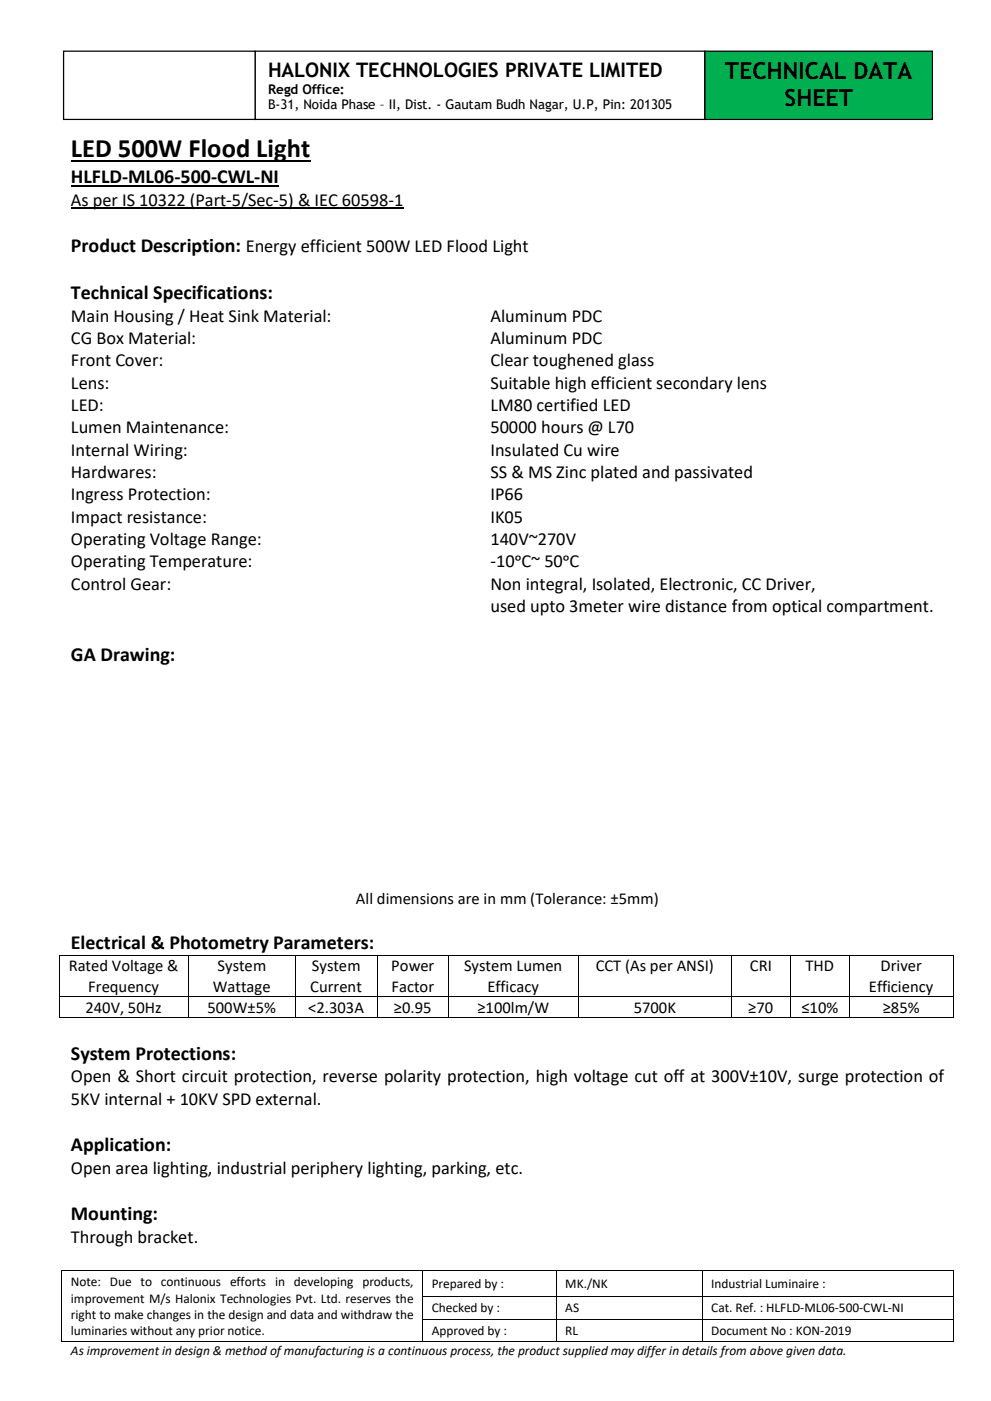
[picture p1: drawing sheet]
<svg xmlns="http://www.w3.org/2000/svg" width="210mm" height="297mm" viewBox="0 0 210 297" stroke-linecap="round" stroke-linejoin="round" font-family="sans-serif">
<defs><g id="words">
<text font-size="5.6" x="15" y="33.2">LED 500W Flood Light</text>
<g font-size="5">
<text x="153.7" y="16.7">TECHNICAL DATA</text>
<text x="166.3" y="22.4">SHEET</text>
</g>
<g font-size="4.2">
<text x="56.8" y="16.3">HALONIX TECHNOLOGIES PRIVATE LIMITED</text>
<text x="15" y="38.8">HLFLD-ML06-500-CWL-NI</text>
<text x="15" y="53.5">Product Description: Energy efficient 500W LED Flood Light</text>
<text x="15" y="63.3">Technical Specifications:</text>
<text x="15" y="140">GA Drawing:</text>
<text x="15" y="201.2">Electrical &amp; Photometry Parameters:</text>
<text x="15" y="224.6">System Protections:</text>
<text x="15" y="244">Application:</text>
<text x="15" y="258.6">Mounting:</text>
</g>
<g font-size="3.9">
<text x="15" y="43.6">As per IS 10322 (Part-5/Sec-5) &amp; IEC 60598-1</text>
<text x="15" y="68.2">Main Housing / Heat Sink Material:</text>
<text x="104" y="68.2">Aluminum PDC</text>
<text x="15" y="72.9">CG Box Material:</text>
<text x="15" y="77.6">Front Cover:</text>
<text x="104" y="72.9">Aluminum PDC</text>
<text x="104" y="77.6">Clear toughened glass</text>
<text x="15" y="82.3">Lens:</text>
<text x="104" y="82.3">Suitable high efficient secondary lens</text>
<text x="15" y="87.1">LED:</text>
<text x="104" y="87.1">LM80 certified LED</text>
<text x="15" y="91.8">Lumen Maintenance:</text>
<text x="104" y="91.8">50000 hours @ L70</text>
<text x="15" y="96.6">Internal Wiring:</text>
<text x="15" y="101.3">Hardwares:</text>
<text x="104" y="96.6">Insulated Cu wire</text>
<text x="104" y="101.3">SS &amp; MS Zinc plated and passivated</text>
<text x="15" y="106.1">Ingress Protection:</text>
<text x="104" y="106.1">IP66</text>
<text x="15" y="110.8">Impact resistance:</text>
<text x="104" y="110.8">IK05</text>
<text x="15" y="115.5">Operating Voltage Range:</text>
<text x="104" y="115.5">140V~270V</text>
<text x="15" y="120.2">Operating Temperature:</text>
<text x="15" y="125">Control Gear:</text>
<text x="104" y="120.2">-10ᵒC~ 50ᵒC</text>
<text x="104" y="125">Non integral, Isolated, Electronic, CC Driver,</text>
<text x="104" y="129.7">used upto 3meter wire distance from optical compartment.</text>
<text x="15" y="229.4">Open &amp; Short circuit protection, reverse polarity protection, high voltage cut off at 300V±10V, surge protection of</text>
<text x="15" y="234.1">5KV internal + 10KV SPD external.</text>
<text x="15" y="248.7">Open area lighting, industrial periphery lighting, parking, etc.</text>
<text x="15" y="263.4">Through bracket.</text>
</g>
<g font-size="3.5">
<text x="75.5" y="191.5">All dimensions are in mm (Tolerance: ±5mm)</text>
<text x="14.6" y="205.9">Rated Voltage &amp;</text>
<text x="46.1" y="205.9">System</text>
<text x="66.1" y="205.9">System</text>
<text x="82.9" y="205.9">Power</text>
<text x="98.4" y="205.9">System Lumen</text>
<text x="126.3" y="205.9">CCT (As per ANSI)</text>
<text x="159" y="205.9">CRI</text>
<text x="170.8" y="205.9">THD</text>
<text x="186.6" y="205.9">Driver</text>
<text x="18.1" y="214.7">240V, 50Hz</text>
<text x="18.7" y="210.2">Frequency</text>
<text x="44" y="214.7">500W±5%</text>
<text x="45.1" y="210.2">Wattage</text>
<text x="65.3" y="214.7">&lt;2.303A</text>
<text x="65.8" y="210.2">Current</text>
<text x="83" y="210.2">Factor</text>
<text x="83.5" y="214.7">≥0.95</text>
<text x="101.2" y="214.7">≥100lm/W</text>
<text x="103.3" y="210.2">Efficacy</text>
<text x="134.3" y="214.7">5700K</text>
<text x="158.6" y="214.7">≥70</text>
<text x="169.9" y="214.7">≤10%</text>
<text x="184.2" y="210.2">Efficiency</text>
<text x="187.1" y="214.7">≥85%</text>
</g>
<g font-size="2.8">
<text x="56.8" y="19.9">Regd Office:</text>
<text x="56.8" y="23.2">B-31, Noida Phase – II, Dist. - Gautam Budh Nagar, U.P, Pin: 201305</text>
<text x="15" y="272.6">Note: Due to continuous efforts in developing products,</text>
<text x="91.5" y="273">Prepared by :</text>
<text x="119.8" y="273">MK./NK</text>
<text x="150.7" y="273">Industrial Luminaire :</text>
<text x="15" y="276.1">improvement M/s Halonix Technologies Pvt. Ltd. reserves the</text>
<text x="15" y="279.5">right to make changes in the design and data and withdraw the</text>
<text x="91.5" y="278.1">Checked by :</text>
<text x="119.8" y="278.1">AS</text>
<text x="150.7" y="278.1">Cat. Ref. : HLFLD-ML06-500-CWL-NI</text>
<text x="15" y="283">luminaries without any prior notice.</text>
<text x="15" y="287.1">As improvement in design &amp; method of manufacturing is a continuous process, the product supplied may differ in details from above given data.</text>
<text x="91.5" y="283">Approved by :</text>
<text x="119.8" y="283">RL</text>
<text x="150.7" y="283">Document No : KON-2019</text>
</g>
</g></defs>
<path d="M15 34.1h50.8" fill="none" stroke="#000" stroke-width=".38"/>
<path d="M15 39.4h44.1" fill="none" stroke="#000" stroke-width=".3"/>
<path d="M15 44.2h70.5" fill="none" stroke="#000" stroke-width=".25"/>
<g fill="#000">
<path d="M12.4 202.3h.2v.2h-.2z" fill-rule="evenodd"/>
<path d="M12.4 202.3h.2v.2h-.2z" fill-rule="evenodd"/>
<path d="M12.4 211.1h.2v.2h-.2z" fill-rule="evenodd"/>
<path d="M12.4 215.6h.2v.2h-.2z" fill-rule="evenodd"/>
<path d="M12.4 215.6h.2v.2h-.2z" fill-rule="evenodd"/>
<path d="M40 202.3h.1v.2h-.1z" fill-rule="evenodd"/>
<path d="M40 211.1h.1v.2h-.1z" fill-rule="evenodd"/>
<path d="M40 215.6h.1v.2h-.1z" fill-rule="evenodd"/>
<path d="M62.5 202.3h.2v.2h-.2z" fill-rule="evenodd"/>
<path d="M62.5 211.1h.2v.2h-.2z" fill-rule="evenodd"/>
<path d="M62.5 215.6h.2v.2h-.2z" fill-rule="evenodd"/>
<path d="M80 202.3h.2v.2h-.2z" fill-rule="evenodd"/>
<path d="M80 211.1h.2v.2h-.2z" fill-rule="evenodd"/>
<path d="M80 215.6h.2v.2h-.2z" fill-rule="evenodd"/>
<path d="M95 202.3h.1v.2h-.1z" fill-rule="evenodd"/>
<path d="M95 211.1h.1v.2h-.1z" fill-rule="evenodd"/>
<path d="M95 215.6h.1v.2h-.1z" fill-rule="evenodd"/>
<path d="M122.5 202.3h.2v.2h-.2z" fill-rule="evenodd"/>
<path d="M122.5 211.1h.2v.2h-.2z" fill-rule="evenodd"/>
<path d="M122.5 215.6h.2v.2h-.2z" fill-rule="evenodd"/>
<path d="M155 202.3h.2v.2h-.2z" fill-rule="evenodd"/>
<path d="M155 211.1h.2v.2h-.2z" fill-rule="evenodd"/>
<path d="M155 215.6h.2v.2h-.2z" fill-rule="evenodd"/>
<path d="M167.5 202.3h.2v.2h-.2z" fill-rule="evenodd"/>
<path d="M167.5 211.1h.2v.2h-.2z" fill-rule="evenodd"/>
<path d="M167.5 215.6h.2v.2h-.2z" fill-rule="evenodd"/>
<path d="M180 202.3h.2v.2h-.2z" fill-rule="evenodd"/>
<path d="M180 211.1h.2v.2h-.2z" fill-rule="evenodd"/>
<path d="M180 215.6h.2v.2h-.2z" fill-rule="evenodd"/>
<path d="M201.9 202.3h.2v.2h-.2z" fill-rule="evenodd"/>
<path d="M201.9 202.3h.2v.2h-.2z" fill-rule="evenodd"/>
<path d="M201.9 211.1h.2v.2h-.2z" fill-rule="evenodd"/>
<path d="M201.9 215.6h.2v.2h-.2z" fill-rule="evenodd"/>
<path d="M201.9 215.6h.2v.2h-.2z" fill-rule="evenodd"/>
<path d="M13 269.2h.2v.2h-.2z" fill-rule="evenodd"/>
<path d="M13 269.2h.2v.2h-.2z" fill-rule="evenodd"/>
<path d="M13 274.6h.2v.2h-.2z" fill-rule="evenodd"/>
<path d="M13 279.5h.2v.2h-.2z" fill-rule="evenodd"/>
<path d="M89.6 269.2h.1v.2h-.1z" fill-rule="evenodd"/>
<path d="M89.6 274.6h.1v.2h-.1z" fill-rule="evenodd"/>
<path d="M89.6 279.5h.1v.2h-.1z" fill-rule="evenodd"/>
<path d="M117.9 269.2h.2v.2h-.2z" fill-rule="evenodd"/>
<path d="M117.9 274.6h.2v.2h-.2z" fill-rule="evenodd"/>
<path d="M117.9 279.5h.2v.2h-.2z" fill-rule="evenodd"/>
<path d="M148.8 269.2h.1v.2h-.1z" fill-rule="evenodd"/>
<path d="M148.8 274.6h.1v.2h-.1z" fill-rule="evenodd"/>
<path d="M148.8 279.5h.1v.2h-.1z" fill-rule="evenodd"/>
<path d="M201.9 269.2h.2v.2h-.2z" fill-rule="evenodd"/>
<path d="M201.9 269.2h.2v.2h-.2z" fill-rule="evenodd"/>
<path d="M201.9 274.6h.2v.2h-.2z" fill-rule="evenodd"/>
<path d="M201.9 279.5h.2v.2h-.2z" fill-rule="evenodd"/>
<path d="M13 284.3h.2v.2h-.2z" fill-rule="evenodd"/>
<path d="M13 284.3h.2v.2h-.2z" fill-rule="evenodd"/>
<path d="M89.6 284.3h.1v.2h-.1z" fill-rule="evenodd"/>
<path d="M117.9 284.3h.2v.2h-.2z" fill-rule="evenodd"/>
<path d="M148.8 284.3h.1v.2h-.1z" fill-rule="evenodd"/>
<path d="M201.9 284.3h.2v.2h-.2z" fill-rule="evenodd"/>
<path d="M201.9 284.3h.2v.2h-.2z" fill-rule="evenodd"/>
</g>
<g fill="none" stroke="#000" stroke-width=".21">
<path d="M12.5 202.5v8.6M12.5 211.3v4.3M12.6 202.4h27.4M12.6 211.2h27.4M12.6 215.7h27.4M40.1 202.5v8.6M40.1 211.3v4.3M40.1 202.4h22.4M40.1 211.2h22.4M40.1 215.7h22.4M62.6 202.5v8.6M62.6 211.3v4.3"/>
<path d="M62.7 202.4h17.3M62.7 211.2h17.3M62.7 215.7h17.3M80.1 202.5v8.6M80.1 211.3v4.3M80.2 202.4h14.8M80.2 211.2h14.8M80.2 215.7h14.8M95.1 202.5v8.6M95.1 211.3v4.3M95.1 202.4h27.4M95.1 211.2h27.4"/>
<path d="M95.1 215.7h27.4M122.6 202.5v8.6M122.6 211.3v4.3M122.7 202.4h32.3M122.7 211.2h32.3M122.7 215.7h32.3M155.1 202.5v8.6M155.1 211.3v4.3M155.2 202.4h12.3M155.2 211.2h12.3M155.2 215.7h12.3M167.6 202.5v8.6"/>
<path d="M167.6 211.3v4.3M167.7 202.4h12.3M167.7 211.2h12.3M167.7 215.7h12.3M180.1 202.5v8.6M180.1 211.3v4.3M180.2 202.4h21.7M180.2 211.2h21.7M180.2 215.7h21.7M202 202.5v8.6M202 211.3v4.3M13.1 269.4v5.2"/>
<path d="M13.1 274.8v4.7M13.1 279.7v4.6M13.2 269.3h76.4M89.6 269.4v5.2M89.6 274.8v4.7M89.6 279.7v4.6M89.7 269.3h28.2M89.7 274.7h28.2M89.7 279.6h28.2M118 269.4v5.2M118 274.8v4.7M118 279.7v4.6"/>
<path d="M118.1 269.3h30.7M118.1 274.7h30.7M118.1 279.6h30.7M148.8 269.4v5.2M148.8 274.8v4.7M148.8 279.7v4.6M148.9 269.3h53M148.9 274.7h53M148.9 279.6h53M202 269.4v5.2M202 274.8v4.7M202 279.7v4.6"/>
<path d="M13.2 284.4h76.4M89.7 284.4h28.2M118.1 284.4h30.7M148.9 284.4h53"/>
</g>
<path d="M149.4 10.8h48.2v14.5h-48.2z" fill-rule="evenodd" fill="#00b050"/>
<path d="M149.4 10.8h48.2v14.5h-48.2z" fill="none" stroke="#000" stroke-width=".26"/>
<path d="M13.5 10.8h40.6v14.5h-40.6z" fill-rule="evenodd" fill="#fff"/>
<path d="M13.5 10.8h40.6v14.5h-40.6z" fill="none" stroke="#000" stroke-width=".26"/>
<path d="M54.1 10.8h95.3v14.5h-95.3z" fill-rule="evenodd" fill="#fff"/>
<path d="M54.1 10.8h95.3v14.5h-95.3z" fill="none" stroke="#000" stroke-width=".26"/>
<use href="#words"/>
</svg>
